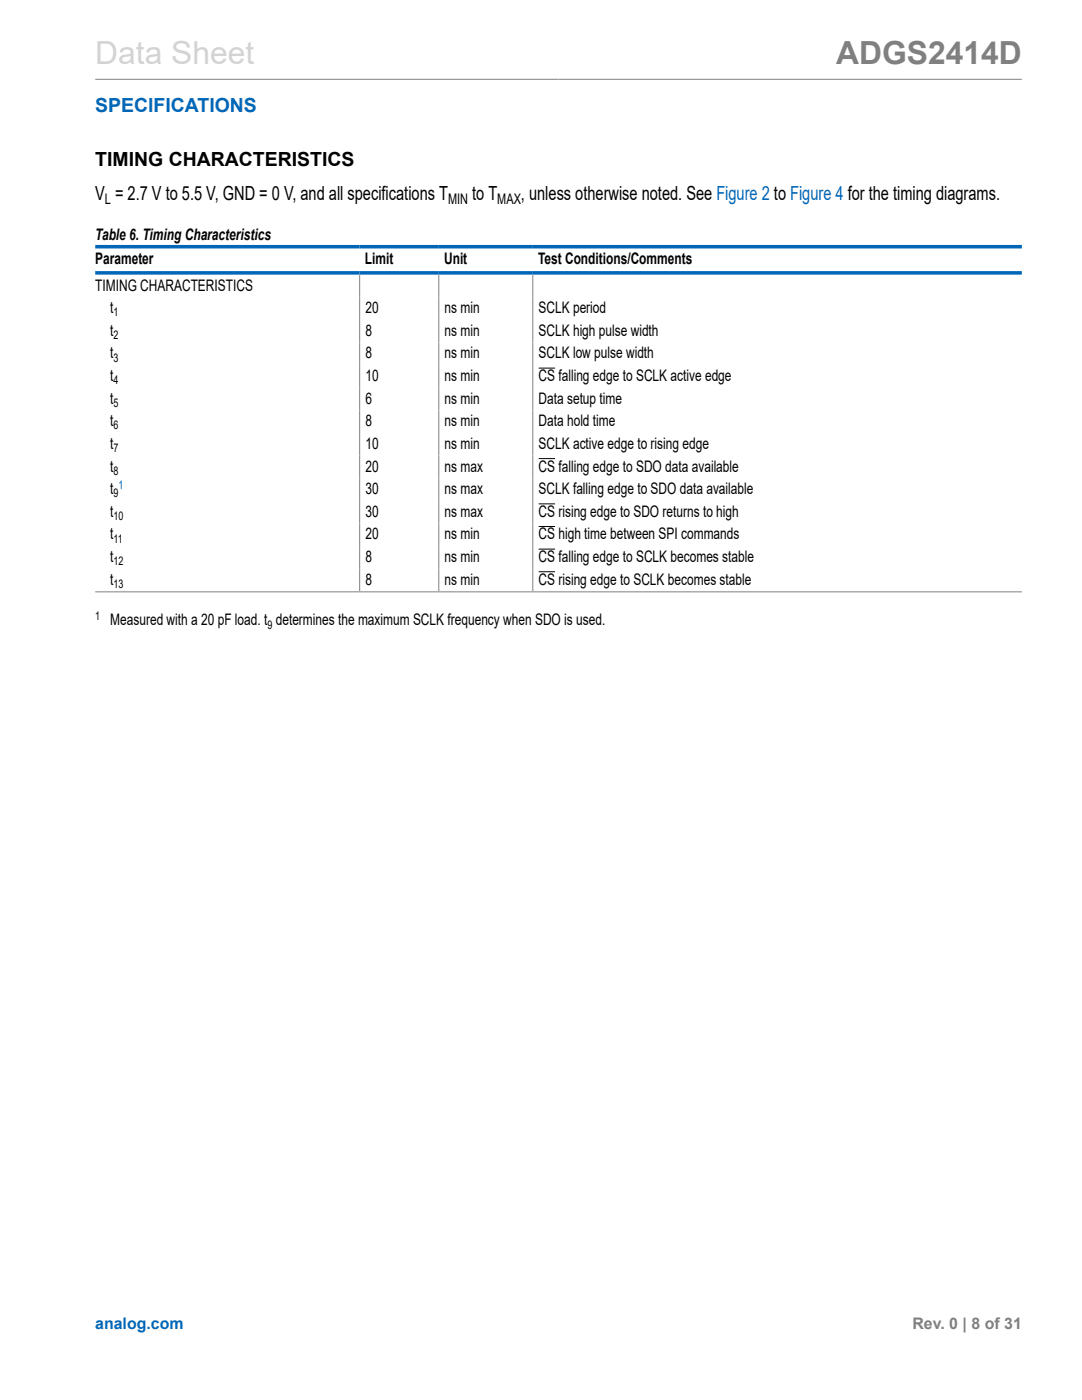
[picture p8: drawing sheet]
<svg xmlns="http://www.w3.org/2000/svg" width="216mm" height="279mm" viewBox="0 0 216 279" stroke-linecap="round" stroke-linejoin="round" font-family="sans-serif">
<defs><g id="words">
<text font-size="6.3" fill="#d3d3d3" x="19" y="12.7">Data Sheet</text>
<text font-size="6.3" fill="#808080" x="166.8" y="12.7">ADGS2414D</text>
<text font-size="3.9" fill="#0067b8" x="19" y="22.3">SPECIFICATIONS</text>
<g font-size="3.9">
<text x="19" y="33.2">TIMING CHARACTERISTICS</text>
<text x="19" y="40">V = 2.7 V to 5.5 V, GND = 0 V, and all specifications T</text>
<text x="94.2" y="40">to T</text>
<text x="104" y="40">, unless otherwise noted. See Figure 2 to Figure 4 for the timing diagrams.</text>
</g>
<g font-size="3.2">
<text x="19" y="47.9">Table 6. Timing Characteristics</text>
<text x="19" y="52.8">Parameter</text>
<text x="72.8" y="52.8">Limit</text>
<text x="88.6" y="52.8">Unit</text>
<text x="107.4" y="52.8">Test Conditions/Comments</text>
<text x="19" y="58">TIMING CHARACTERISTICS</text>
<text x="22" y="62.5">t</text>
<text x="72.9" y="62.5">20</text>
<text x="88.7" y="62.5">ns min</text>
<text x="107.5" y="62.5">SCLK period</text>
<text x="22" y="67">t</text>
<text x="22" y="71.5">t</text>
<text x="72.9" y="71.5">8</text>
<text x="72.9" y="67">8</text>
<text x="88.7" y="71.5">ns min</text>
<text x="88.7" y="67">ns min</text>
<text x="107.5" y="71.5">SCLK low pulse width</text>
<text x="107.5" y="67">SCLK high pulse width</text>
<text x="22" y="76">t</text>
<text x="72.9" y="76">10</text>
<text x="88.7" y="76">ns min</text>
<text x="107.5" y="76">CS falling edge to SCLK active edge</text>
<text x="22" y="80.6">t</text>
<text x="72.9" y="80.6">6</text>
<text x="88.7" y="80.6">ns min</text>
<text x="107.5" y="80.6">Data setup time</text>
<text x="22" y="89.6">t</text>
<text x="22" y="85.1">t</text>
<text x="72.9" y="89.6">10</text>
<text x="72.9" y="85.1">8</text>
<text x="88.7" y="89.6">ns min</text>
<text x="88.7" y="85.1">ns min</text>
<text x="107.5" y="89.6">SCLK active edge to rising edge</text>
<text x="107.5" y="85.1">Data hold time</text>
<text x="22" y="94.1">t</text>
<text x="72.9" y="94.1">20</text>
<text x="88.7" y="94.1">ns max</text>
<text x="107.5" y="94.1">CS falling edge to SDO data available</text>
<text x="22" y="98.6">t</text>
<text x="72.9" y="98.6">30</text>
<text x="88.7" y="98.6">ns max</text>
<text x="107.5" y="98.6">SCLK falling edge to SDO data available</text>
<text x="22" y="107.7">t</text>
<text x="22" y="103.1">t</text>
<text x="72.9" y="103.1">30</text>
<text x="72.9" y="107.7">20</text>
<text x="88.7" y="103.1">ns max</text>
<text x="88.7" y="107.7">ns min</text>
<text x="107.5" y="103.1">CS rising edge to SDO returns to high</text>
<text x="107.5" y="107.7">CS high time between SPI commands</text>
<text x="22" y="112.2">t</text>
<text x="72.9" y="112.2">8</text>
<text x="88.7" y="112.2">ns min</text>
<text x="107.5" y="112.2">CS falling edge to SCLK becomes stable</text>
<text x="22" y="116.7">t</text>
<text x="72.9" y="116.7">8</text>
<text x="88.7" y="116.7">ns min</text>
<text x="107.5" y="116.7">CS rising edge to SCLK becomes stable</text>
<text x="22" y="124.8">Measured with a 20 pF load. t determines the maximum SCLK frequency when SDO is used.</text>
</g>
<text font-size="3.2" fill="#0067b8" x="19" y="265.3">analog.com</text>
<text font-size="3.2" fill="#808080" x="182.1" y="265.3">Rev. 0 | 8 of 31</text>
<g font-size="2.9">
<text x="20.9" y="40.8">L</text>
<text x="89.4" y="40.8">MIN</text>
<text x="99.2" y="40.8">MAX</text>
</g>
<g font-size="2.4">
<text x="22.7" y="63.1">1</text>
<text x="22.7" y="67.6">2</text>
<text x="22.7" y="76.7">4</text>
<text x="22.7" y="72.2">3</text>
<text x="22.7" y="81.2">5</text>
<text x="22.7" y="85.7">6</text>
<text x="22.7" y="90.2">7</text>
<text x="22.7" y="94.7">8</text>
<text x="22.7" y="99.3">9</text>
<text x="22.7" y="103.8">10</text>
<text x="22.7" y="112.8">12</text>
<text x="22.7" y="108.3">11</text>
<text x="22.7" y="117.3">13</text>
<text x="19" y="123.8">1</text>
<text x="53.4" y="125.5">9</text>
</g>
<text font-size="2.4" fill="#0067b8" x="23.7" y="97.6">1</text>
</g></defs>
<path d="M19 15.8h184.9M71.8 54.8v63.2M87.6 54.8v63.2M106.3 54.8v63.2M19 118.1h184.9" fill="none" stroke="#808080" stroke-width=".2"/>
<path d="M107.5 73.5h3.3M107.5 91.5h3.3M107.5 100.6h3.3M107.5 105.1h3.3M107.5 109.6h3.3M107.5 114.1h3.3" fill="none" stroke="#000" stroke-width=".2"/>
<path d="M19 49.2h184.9M19 54.5h184.9" fill="none" stroke="#0067b8" stroke-width=".71"/>
<use href="#words"/>
</svg>
